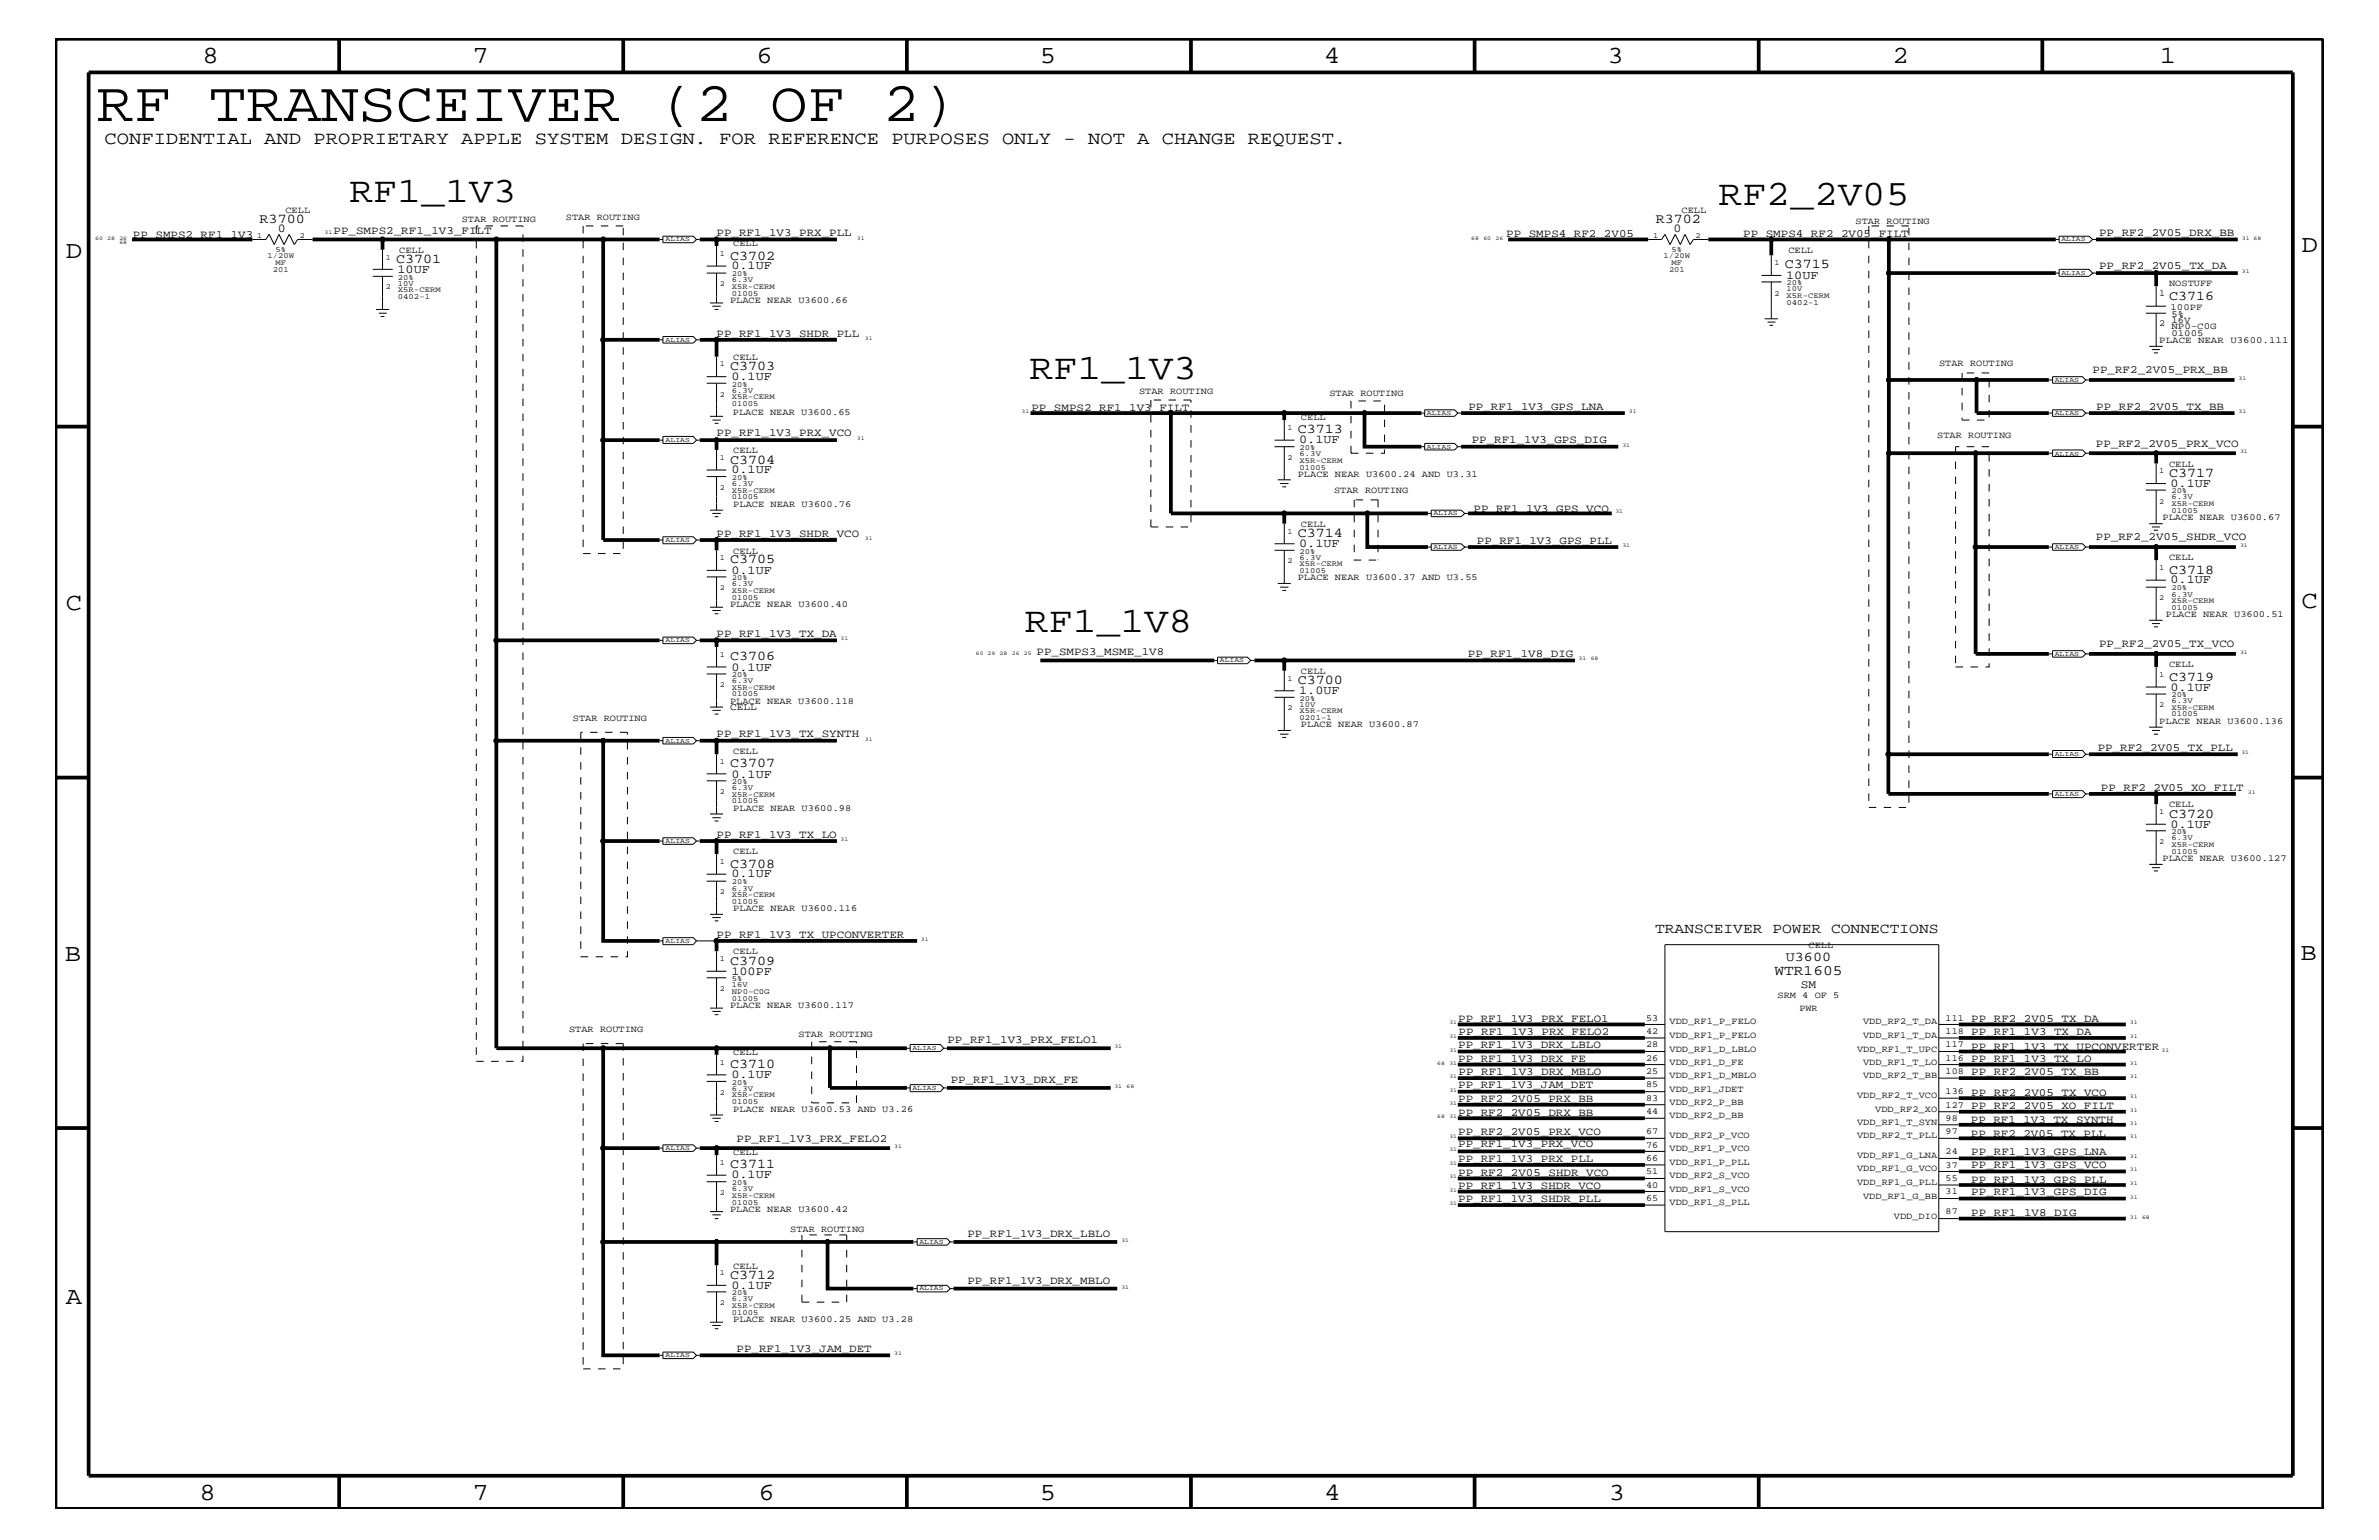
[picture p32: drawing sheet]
<svg xmlns="http://www.w3.org/2000/svg" width="432mm" height="279mm" viewBox="0 0 432 279" stroke-linecap="round" stroke-linejoin="round" font-family="sans-serif">
<defs><g id="words">
<text font-size="10.2" x="17.5" y="22">RF TRANSCEIVER (2 OF 2)</text>
<g font-size="6.5">
<text x="63.4" y="36.6">RF1_1V3</text>
<text x="311.9" y="37.3">RF2_2V05</text>
<text x="186.9" y="68.7">RF1_1V3</text>
<text x="186" y="114.7">RF1_1V8</text>
</g>
<g font-size="4.5">
<text x="36.7" y="11.5">8</text>
<text x="85.8" y="11.5">7</text>
<text x="137.3" y="11.5">6</text>
<text x="188.7" y="11.5">5</text>
<text x="240.3" y="11.5">4</text>
<text x="291.8" y="11.5">3</text>
<text x="343.5" y="11.5">2</text>
<text x="392" y="11.5">1</text>
<text x="11.9" y="46.8">D</text>
<text x="417.7" y="45.7">D</text>
<text x="11.9" y="110.6">C</text>
<text x="417.7" y="110.4">C</text>
<text x="11.8" y="174.3">B</text>
<text x="417.6" y="174.2">B</text>
<text x="11.9" y="236.7">A</text>
<text x="36.2" y="272.1">8</text>
<text x="85.8" y="272.1">7</text>
<text x="137.7" y="272.1">6</text>
<text x="188.7" y="272.1">5</text>
<text x="240.4" y="272.1">4</text>
<text x="292" y="272.1">3</text>
</g>
<text font-size="3.3" x="19" y="26.2">CONFIDENTIAL AND PROPRIETARY APPLE SYSTEM DESIGN. FOR REFERENCE PURPOSES ONLY - NOT A CHANGE REQUEST.</text>
<g font-size="2.6">
<text x="300.4" y="169.4">TRANSCEIVER POWER CONNECTIONS</text>
<text x="322.1" y="176.8">WTR1605</text>
</g>
<g font-size="2.5">
<text x="47.1" y="40.4">R3700</text>
<text x="300.5" y="40.4">R3702</text>
<text x="71.9" y="47.7">C3701</text>
<text x="132.5" y="47.1">C3702</text>
<text x="323.9" y="48.7">C3715</text>
<text x="393.7" y="54.4">C3716</text>
<text x="132.5" y="67.1">C3703</text>
<text x="235.5" y="78.6">C3713</text>
<text x="132.5" y="84.1">C3704</text>
<text x="393.7" y="86.5">C3717</text>
<text x="235.5" y="97.4">C3714</text>
<text x="132.5" y="102.2">C3705</text>
<text x="393.7" y="104.1">C3718</text>
<text x="132.5" y="119.8">C3706</text>
<text x="235.5" y="124.1">C3700</text>
<text x="393.7" y="123.5">C3719</text>
<text x="132.5" y="139.2">C3707</text>
<text x="393.7" y="148.4">C3720</text>
<text x="132.5" y="157.4">C3708</text>
<text x="132.5" y="175">C3709</text>
<text x="324.1" y="174.4">U3600</text>
<text x="132.5" y="193.7">C3710</text>
<text x="132.5" y="211.9">C3711</text>
<text x="132.5" y="232">C3712</text>
</g>
<g font-size="2.2">
<text x="50.4" y="42.1">0</text>
<text x="303.7" y="42.1">0</text>
<text x="72.1" y="49.6">10UF</text>
<text x="132.8" y="48.9">0.1UF</text>
<text x="324.2" y="50.6">10UF</text>
<text x="132.8" y="68.9">0.1UF</text>
<text x="235.8" y="80.5">0.1UF</text>
<text x="132.8" y="85.9">0.1UF</text>
<text x="394" y="88.3">0.1UF</text>
<text x="235.8" y="99.3">0.1UF</text>
<text x="132.8" y="104.1">0.1UF</text>
<text x="394" y="105.9">0.1UF</text>
<text x="132.8" y="121.7">0.1UF</text>
<text x="235.8" y="125.9">1.0UF</text>
<text x="394" y="125.3">0.1UF</text>
<text x="132.8" y="141.1">0.1UF</text>
<text x="394" y="150.1">0.1UF</text>
<text x="132.8" y="159.2">0.1UF</text>
<text x="132.8" y="176.8">100PF</text>
<text x="132.8" y="195.6">0.1UF</text>
<text x="132.8" y="213.8">0.1UF</text>
<text x="132.8" y="233.8">0.1UF</text>
</g>
<text font-size="2.1" x="326.9" y="179.3">SM</text>
<g font-size="2">
<text x="24.1" y="43.1">PP_SMPS2_RF1_1V3</text>
<text x="60.5" y="42.5">PP_SMPS2_RF1_1V3_FILT</text>
<text x="130" y="42.9">PP_RF1_1V3_PRX_PLL</text>
<text x="273.4" y="43">PP_SMPS4_RF2_2V05</text>
<text x="316.4" y="43">PP_SMPS4_RF2_2V05_FILT</text>
<text x="381" y="42.9">PP_RF2_2V05_DRX_BB</text>
<text x="381" y="48.9">PP_RF2_2V05_TX_DA</text>
<text x="130" y="61.1">PP_RF1_1V3_SHDR_PLL</text>
<text x="379.8" y="67.7">PP_RF2_2V05_PRX_BB</text>
<text x="187.2" y="74.6">PP_SMPS2_RF1_1V3_FILT</text>
<text x="266.5" y="74.4">PP_RF1_1V3_GPS_LNA</text>
<text x="380.5" y="74.4">PP_RF2_2V05_TX_BB</text>
<text x="130" y="79.2">PP_RF1_1V3_PRX_VCO</text>
<text x="267.1" y="80.5">PP_RF1_1V3_GPS_DIG</text>
<text x="380.4" y="81.1">PP_RF2_2V05_PRX_VCO</text>
<text x="267.5" y="92.9">PP_RF1_1V3_GPS_VCO</text>
<text x="130" y="97.4">PP_RF1_1V3_SHDR_VCO</text>
<text x="268.1" y="98.7">PP_RF1_1V3_GPS_PLL</text>
<text x="380.4" y="98">PP_RF2_2V05_SHDR_VCO</text>
<text x="130" y="115.6">PP_RF1_1V3_TX_DA</text>
<text x="188.1" y="118.9">PP_SMPS3_MSME_1V8</text>
<text x="266.4" y="119.2">PP_RF1_1V8_DIG</text>
<text x="381" y="117.4">PP_RF2_2V05_TX_VCO</text>
<text x="130" y="133.8">PP_RF1_1V3_TX_SYNTH</text>
<text x="380.7" y="136.3">PP_RF2_2V05_TX_PLL</text>
<text x="381.3" y="143.5">PP_RF2_2V05_XO_FILT</text>
<text x="130" y="152">PP_RF1_1V3_TX_LO</text>
<text x="130" y="170.1">PP_RF1_1V3_TX_UPCONVERTER</text>
<text x="264.7" y="185.4">PP_RF1_1V3_PRX_FELO1</text>
<text x="357.8" y="185.4">PP_RF2_2V05_TX_DA</text>
<text x="172" y="189.3">PP_RF1_1V3_PRX_FELO1</text>
<text x="264.7" y="190.1">PP_RF1_1V3_DRX_LBLO</text>
<text x="264.8" y="187.8">PP_RF1_1V3_PRX_FELO2</text>
<text x="357.8" y="187.8">PP_RF1_1V3_TX_DA</text>
<text x="357.8" y="190.4">PP_RF1_1V3_TX_UPCONVERTER</text>
<text x="172.6" y="196.5">PP_RF1_1V3_DRX_FE</text>
<text x="264.7" y="192.7">PP_RF1_1V3_DRX_FE</text>
<text x="264.7" y="197.4">PP_RF1_1V3_JAM_DET</text>
<text x="264.8" y="195.1">PP_RF1_1V3_DRX_MBLO</text>
<text x="357.8" y="195.1">PP_RF2_2V05_TX_BB</text>
<text x="357.8" y="192.7">PP_RF1_1V3_TX_LO</text>
<text x="264.7" y="200">PP_RF2_2V05_PRX_BB</text>
<text x="264.7" y="202.5">PP_RF2_2V05_DRX_BB</text>
<text x="357.7" y="203.8">PP_RF1_1V3_TX_SYNTH</text>
<text x="357.8" y="201.2">PP_RF2_2V05_XO_FILT</text>
<text x="357.8" y="198.8">PP_RF2_2V05_TX_VCO</text>
<text x="133.7" y="207.1">PP_RF1_1V3_PRX_FELO2</text>
<text x="264.7" y="205.9">PP_RF2_2V05_PRX_VCO</text>
<text x="264.7" y="208.1">PP_RF1_1V3_PRX_VCO</text>
<text x="357.7" y="206.3">PP_RF2_2V05_TX_PLL</text>
<text x="357.8" y="209.6">PP_RF1_1V3_GPS_LNA</text>
<text x="264.7" y="215.8">PP_RF1_1V3_SHDR_VCO</text>
<text x="264.7" y="210.8">PP_RF1_1V3_PRX_PLL</text>
<text x="264.7" y="213.4">PP_RF2_2V05_SHDR_VCO</text>
<text x="357.8" y="214.6">PP_RF1_1V3_GPS_PLL</text>
<text x="357.8" y="211.9">PP_RF1_1V3_GPS_VCO</text>
<text x="264.7" y="218">PP_RF1_1V3_SHDR_PLL</text>
<text x="357.8" y="220.7">PP_RF1_1V8_DIG</text>
<text x="357.8" y="216.9">PP_RF1_1V3_GPS_DIG</text>
<text x="175.6" y="224.4">PP_RF1_1V3_DRX_LBLO</text>
<text x="175.6" y="232.9">PP_RF1_1V3_DRX_MBLO</text>
<text x="133.7" y="245.3">PP_RF1_1V3_JAM_DET</text>
</g>
<text font-size="1.9" x="132.5" y="128.9">CELL</text>
<g font-size="1.7">
<text x="51.8" y="38.6">CELL</text>
<text x="83.8" y="40.3">STAR ROUTING</text>
<text x="102.7" y="40">STAR ROUTING</text>
<text x="305.2" y="38.6">CELL</text>
<text x="336.8" y="40.6">STAR ROUTING</text>
<text x="72.5" y="45.9">CELL</text>
<text x="133.1" y="44.6">CELL</text>
<text x="324.6" y="45.9">CELL</text>
<text x="391.9" y="53.8">1</text>
<text x="393.7" y="51.9">NOSTUFF</text>
<text x="132.5" y="55">PLACE NEAR U3600.66</text>
<text x="391.9" y="59.2">2</text>
<text x="394" y="56.2">100PF</text>
<text x="394.1" y="57.4">5%</text>
<text x="394.1" y="58.5">16V</text>
<text x="394.1" y="59.7">NP0-C0G</text>
<text x="133.1" y="65.3">CELL</text>
<text x="391.9" y="62.3">PLACE NEAR U3600.111</text>
<text x="394.1" y="60.9">01005</text>
<text x="206.8" y="71.5">STAR ROUTING</text>
<text x="241.3" y="71.8">STAR ROUTING</text>
<text x="352" y="66.4">STAR ROUTING</text>
<text x="133" y="75.2">PLACE NEAR U3600.65</text>
<text x="236.1" y="76.2">CELL</text>
<text x="133.1" y="82.2">CELL</text>
<text x="351.6" y="79.5">STAR ROUTING</text>
<text x="235.5" y="86.5">PLACE NEAR U3600.24 AND U3.31</text>
<text x="242.1" y="89.5">STAR ROUTING</text>
<text x="393.7" y="84.7">CELL</text>
<text x="133.1" y="92">PLACE NEAR U3600.76</text>
<text x="236.1" y="95.6">CELL</text>
<text x="392.5" y="94.3">PLACE NEAR U3600.67</text>
<text x="133.1" y="100.4">CELL</text>
<text x="393.7" y="101.6">CELL</text>
<text x="235.5" y="105.3">PLACE NEAR U3600.37 AND U3.55</text>
<text x="132.5" y="110.2">PLACE NEAR U3600.40</text>
<text x="393.1" y="112">PLACE NEAR U3600.51</text>
<text x="236.1" y="122.3">CELL</text>
<text x="393.7" y="121">CELL</text>
<text x="104" y="130.8">STAR ROUTING</text>
<text x="132.5" y="127.7">PLACE NEAR U3600.118</text>
<text x="236.1" y="131.9">PLACE NEAR U3600.87</text>
<text x="391.9" y="131.3">PLACE NEAR U3600.136</text>
<text x="133.1" y="136.8">CELL</text>
<text x="133.1" y="147.1">PLACE NEAR U3600.98</text>
<text x="393.7" y="146.5">CELL</text>
<text x="133.1" y="155">CELL</text>
<text x="392.5" y="156.2">PLACE NEAR U3600.127</text>
<text x="133.1" y="165.3">PLACE NEAR U3600.116</text>
<text x="133.1" y="173.2">CELL</text>
<text x="328.3" y="172">CELL</text>
<text x="132.5" y="182.9">PLACE NEAR U3600.117</text>
<text x="298.8" y="185.2">53</text>
<text x="303" y="185.9">VDD_RF1_P_FELO</text>
<text x="322.6" y="181">SRM 4 OF 5</text>
<text x="326.6" y="183.5">PWR</text>
<text x="338.2" y="185.9">VDD_RF2_T_DA</text>
<text x="353.1" y="185.2">111</text>
<text x="103.3" y="187.2">STAR ROUTING</text>
<text x="133.1" y="191.4">CELL</text>
<text x="144.9" y="188.1">STAR ROUTING</text>
<text x="298.8" y="190">28</text>
<text x="298.8" y="187.6">42</text>
<text x="303" y="188.3">VDD_RF1_P_FELO</text>
<text x="303" y="190.8">VDD_RF1_D_LBLO</text>
<text x="337.1" y="190.8">VDD_RF1_T_UPC</text>
<text x="338.2" y="188.3">VDD_RF1_T_DA</text>
<text x="353.1" y="187.6">118</text>
<text x="353.1" y="190">117</text>
<text x="298.8" y="192.5">26</text>
<text x="298.8" y="194.8">25</text>
<text x="298.8" y="197.3">85</text>
<text x="303" y="193.2">VDD_RF1_D_FE</text>
<text x="303" y="195.6">VDD_RF1_D_MBLO</text>
<text x="338.2" y="193.2">VDD_RF1_T_LO</text>
<text x="338.2" y="195.6">VDD_RF2_T_BB</text>
<text x="353.1" y="192.5">116</text>
<text x="353.1" y="194.8">108</text>
<text x="133.1" y="201.7">PLACE NEAR U3600.53 AND U3.26</text>
<text x="298.8" y="202.1">44</text>
<text x="298.8" y="199.8">83</text>
<text x="303" y="200.4">VDD_RF2_P_BB</text>
<text x="303" y="198.1">VDD_RF1_JDET</text>
<text x="303" y="202.9">VDD_RF2_D_BB</text>
<text x="337.1" y="199.2">VDD_RF2_T_VCO</text>
<text x="340.4" y="201.7">VDD_RF2_XO</text>
<text x="353.1" y="203.4">98</text>
<text x="353.1" y="198.5">136</text>
<text x="353.1" y="200.9">127</text>
<text x="133.1" y="209.6">CELL</text>
<text x="298.8" y="208.2">76</text>
<text x="298.8" y="205.8">67</text>
<text x="303" y="208.9">VDD_RF1_P_VCO</text>
<text x="303" y="206.5">VDD_RF2_P_VCO</text>
<text x="337.1" y="204.1">VDD_RF1_T_SYN</text>
<text x="337.1" y="206.5">VDD_RF2_T_PLL</text>
<text x="353.1" y="209.4">24</text>
<text x="353.1" y="205.8">97</text>
<text x="298.8" y="210.7">66</text>
<text x="298.8" y="215.5">40</text>
<text x="298.8" y="213">51</text>
<text x="303" y="211.4">VDD_RF1_P_PLL</text>
<text x="303" y="213.8">VDD_RF2_S_VCO</text>
<text x="337.1" y="215">VDD_RF1_G_PLL</text>
<text x="337.1" y="212.5">VDD_RF1_G_VCO</text>
<text x="337.1" y="210.2">VDD_RF1_G_LNA</text>
<text x="353.1" y="214.2">55</text>
<text x="353.1" y="211.9">37</text>
<text x="132.5" y="219.8">PLACE NEAR U3600.42</text>
<text x="298.8" y="217.9">65</text>
<text x="303" y="218.6">VDD_RF1_S_PLL</text>
<text x="303" y="216.2">VDD_RF1_S_VCO</text>
<text x="338.2" y="217.5">VDD_RF1_G_BB</text>
<text x="343.7" y="221.1">VDD_DIO</text>
<text x="353.1" y="220.3">87</text>
<text x="353.1" y="216.7">31</text>
<text x="143.4" y="223.5">STAR ROUTING</text>
<text x="133.1" y="230.2">CELL</text>
<text x="133.1" y="239.9">PLACE NEAR U3600.25 AND U3.28</text>
</g>
<g font-size="1.4">
<text x="46.7" y="43.1">1</text>
<text x="48.6" y="46.8">1/20W</text>
<text x="50" y="45.7">5%</text>
<text x="54.4" y="43.1">2</text>
<text x="70" y="47.1">1</text>
<text x="130.6" y="46.5">1</text>
<text x="300.1" y="43.1">1</text>
<text x="302" y="46.8">1/20W</text>
<text x="303.4" y="45.7">5%</text>
<text x="307.8" y="43.1">2</text>
<text x="49.5" y="49.3">201</text>
<text x="50" y="48">MF</text>
<text x="70" y="52.5">2</text>
<text x="72.2" y="53">X5R-CERM</text>
<text x="72.2" y="51.8">10V</text>
<text x="72.2" y="50.7">20%</text>
<text x="130.6" y="51.9">2</text>
<text x="132.8" y="50.2">20%</text>
<text x="132.8" y="53.6">01005</text>
<text x="132.8" y="52.4">X5R-CERM</text>
<text x="132.8" y="51.3">6.3V</text>
<text x="302.9" y="49.3">201</text>
<text x="303.4" y="48">MF</text>
<text x="322.1" y="48.1">1</text>
<text x="322.1" y="53.6">2</text>
<text x="324.3" y="52.9">10V</text>
<text x="324.3" y="51.8">20%</text>
<text x="72.2" y="54.2">0402-1</text>
<text x="324.3" y="54">X5R-CERM</text>
<text x="324.3" y="55.3">0402-1</text>
<text x="130.6" y="66.5">1</text>
<text x="130.6" y="72">2</text>
<text x="132.8" y="70.1">20%</text>
<text x="132.8" y="71.2">6.3V</text>
<text x="132.8" y="73.7">01005</text>
<text x="132.8" y="72.4">X5R-CERM</text>
<text x="130.6" y="83.5">1</text>
<text x="233.7" y="78">1</text>
<text x="233.7" y="83.5">2</text>
<text x="235.9" y="83.9">X5R-CERM</text>
<text x="235.9" y="82.7">6.3V</text>
<text x="235.9" y="81.6">20%</text>
<text x="130.6" y="88.9">2</text>
<text x="132.8" y="87.1">20%</text>
<text x="132.8" y="89.4">X5R-CERM</text>
<text x="132.8" y="88.2">6.3V</text>
<text x="235.9" y="85.2">01005</text>
<text x="391.9" y="85.9">1</text>
<text x="394.1" y="89.5">20%</text>
<text x="132.8" y="90.6">01005</text>
<text x="391.9" y="91.4">2</text>
<text x="394.1" y="93.1">01005</text>
<text x="394.1" y="91.8">X5R-CERM</text>
<text x="394.1" y="90.6">6.3V</text>
<text x="130.6" y="101.6">1</text>
<text x="233.7" y="96.8">1</text>
<text x="235.9" y="101.5">6.3V</text>
<text x="235.9" y="100.4">20%</text>
<text x="130.6" y="107.1">2</text>
<text x="132.8" y="105.3">20%</text>
<text x="132.8" y="107.6">X5R-CERM</text>
<text x="132.8" y="106.4">6.3V</text>
<text x="233.7" y="102.2">2</text>
<text x="235.9" y="102.7">X5R-CERM</text>
<text x="235.9" y="104">01005</text>
<text x="391.9" y="103.5">1</text>
<text x="394.1" y="107.1">20%</text>
<text x="132.8" y="108.8">01005</text>
<text x="391.9" y="108.9">2</text>
<text x="394.1" y="110.6">01005</text>
<text x="394.1" y="109.4">X5R-CERM</text>
<text x="394.1" y="108.2">6.3V</text>
<text x="130.6" y="119.2">1</text>
<text x="130.6" y="124.7">2</text>
<text x="132.8" y="122.9">20%</text>
<text x="132.8" y="125.2">X5R-CERM</text>
<text x="132.8" y="124">6.3V</text>
<text x="233.7" y="123.5">1</text>
<text x="391.9" y="122.9">1</text>
<text x="132.8" y="126.4">01005</text>
<text x="233.7" y="128.9">2</text>
<text x="235.9" y="129.4">X5R-CERM</text>
<text x="235.9" y="130.7">0201-1</text>
<text x="235.9" y="128.2">10V</text>
<text x="235.9" y="127.1">20%</text>
<text x="391.9" y="128.3">2</text>
<text x="394.1" y="130">01005</text>
<text x="394.1" y="126.5">20%</text>
<text x="394.1" y="128.8">X5R-CERM</text>
<text x="394.1" y="127.6">6.3V</text>
<text x="130.6" y="138.6">1</text>
<text x="132.8" y="142.3">20%</text>
<text x="132.8" y="143.4">6.3V</text>
<text x="130.6" y="144">2</text>
<text x="132.8" y="145.7">01005</text>
<text x="132.8" y="144.6">X5R-CERM</text>
<text x="391.9" y="147.7">1</text>
<text x="391.9" y="153.2">2</text>
<text x="394.1" y="154.9">01005</text>
<text x="394.1" y="151.3">20%</text>
<text x="394.1" y="153.7">X5R-CERM</text>
<text x="394.1" y="152.4">6.3V</text>
<text x="130.6" y="156.8">1</text>
<text x="132.8" y="160.5">20%</text>
<text x="132.8" y="161.6">6.3V</text>
<text x="130.6" y="162.2">2</text>
<text x="132.8" y="163.9">01005</text>
<text x="132.8" y="162.8">X5R-CERM</text>
<text x="130.6" y="174.4">1</text>
<text x="130.6" y="179.9">2</text>
<text x="132.8" y="179.1">16V</text>
<text x="132.8" y="178">5%</text>
<text x="132.8" y="180.4">NP0-C0G</text>
<text x="132.8" y="181.6">01005</text>
<text x="130.6" y="193.2">1</text>
<text x="132.8" y="196.8">20%</text>
<text x="132.8" y="197.9">6.3V</text>
<text x="130.6" y="198.7">2</text>
<text x="132.8" y="200.3">01005</text>
<text x="132.8" y="199.1">X5R-CERM</text>
<text x="130.6" y="211.4">1</text>
<text x="132.8" y="215">20%</text>
<text x="130.6" y="216.9">2</text>
<text x="132.8" y="218.6">01005</text>
<text x="132.8" y="217.3">X5R-CERM</text>
<text x="132.8" y="216.1">6.3V</text>
<text x="130.6" y="231.3">1</text>
<text x="130.6" y="236.8">2</text>
<text x="132.8" y="235">20%</text>
<text x="132.8" y="238.5">01005</text>
<text x="132.8" y="237.3">X5R-CERM</text>
<text x="132.8" y="236.1">6.3V</text>
</g>
<g font-size="1.3">
<text x="120.8" y="43.8">ALIAS</text>
<text x="374.1" y="43.8">ALIAS</text>
<text x="374.1" y="49.9">ALIAS</text>
<text x="120.8" y="62">ALIAS</text>
<text x="373" y="69.3">ALIAS</text>
<text x="259" y="75.4">ALIAS</text>
<text x="373" y="75.4">ALIAS</text>
<text x="120.8" y="80.2">ALIAS</text>
<text x="259" y="81.4">ALIAS</text>
<text x="373" y="82.7">ALIAS</text>
<text x="260.2" y="93.5">ALIAS</text>
<text x="120.8" y="98.4">ALIAS</text>
<text x="260.2" y="99.6">ALIAS</text>
<text x="373" y="99.6">ALIAS</text>
<text x="120.8" y="116.5">ALIAS</text>
<text x="373" y="119">ALIAS</text>
<text x="221.4" y="120.2">ALIAS</text>
<text x="120.8" y="134.7">ALIAS</text>
<text x="373" y="137.2">ALIAS</text>
<text x="373" y="144.5">ALIAS</text>
<text x="120.8" y="152.9">ALIAS</text>
<text x="120.8" y="171.1">ALIAS</text>
<text x="165.6" y="190.5">ALIAS</text>
<text x="165.6" y="197.8">ALIAS</text>
<text x="120.8" y="208.7">ALIAS</text>
<text x="166.9" y="225.7">ALIAS</text>
<text x="166.9" y="234.1">ALIAS</text>
<text x="120.8" y="246.2">ALIAS</text>
</g>
<g font-size="1">
<text x="17.3" y="43.5">60</text>
<text x="19.5" y="43.5">28</text>
<text x="21.7" y="43.5">26</text>
<text x="21.7" y="44.3">68</text>
<text x="58.9" y="42.5">31</text>
<text x="155.5" y="43.5">31</text>
<text x="267" y="43.5">68</text>
<text x="269.2" y="43.5">60</text>
<text x="271.4" y="43.5">26</text>
<text x="406.9" y="43.5">31 68</text>
<text x="406.9" y="49.6">31</text>
<text x="157" y="61.7">31</text>
<text x="406.3" y="68.9">31</text>
<text x="185.4" y="75">31</text>
<text x="295.7" y="75">31</text>
<text x="406.3" y="75">31</text>
<text x="155.5" y="79.9">31</text>
<text x="294.5" y="81.1">31</text>
<text x="406.6" y="82.2">31</text>
<text x="293.2" y="93.2">31</text>
<text x="157" y="98">31</text>
<text x="294.5" y="99.3">31</text>
<text x="406.6" y="99.3">31</text>
<text x="152.6" y="116.2">31</text>
<text x="177.1" y="118.9">60 29</text>
<text x="181.4" y="118.9">28</text>
<text x="183.6" y="118.9">26</text>
<text x="185.8" y="118.9">25</text>
<text x="286.5" y="119.8">31</text>
<text x="288.7" y="119.8">68</text>
<text x="406.6" y="118.6">31</text>
<text x="157" y="134.4">31</text>
<text x="406.8" y="136.9">31</text>
<text x="408" y="144">31</text>
<text x="152.6" y="152.6">31</text>
<text x="167.1" y="170.7">31</text>
<text x="263.1" y="185.9">31</text>
<text x="386.6" y="185.9">31</text>
<text x="202.3" y="190.2">31</text>
<text x="263.1" y="190.8">31</text>
<text x="263.1" y="188.3">31</text>
<text x="386.6" y="188.3">31</text>
<text x="392.3" y="190.8">31</text>
<text x="202.3" y="197.4">31</text>
<text x="204.5" y="197.4">68</text>
<text x="260.9" y="193.2">68</text>
<text x="263.1" y="195.6">31</text>
<text x="263.1" y="193.2">31</text>
<text x="386.6" y="193.2">31</text>
<text x="386.6" y="195.6">31</text>
<text x="260.9" y="202.9">68</text>
<text x="263.1" y="200.4">31</text>
<text x="263.1" y="198.1">31</text>
<text x="263.1" y="202.9">31</text>
<text x="386.6" y="199.2">31</text>
<text x="386.6" y="201.7">31</text>
<text x="162.3" y="208.3">31</text>
<text x="263.1" y="208.9">31</text>
<text x="263.1" y="206.5">31</text>
<text x="386.6" y="204.1">31</text>
<text x="386.6" y="206.5">31</text>
<text x="263.1" y="211.4">31</text>
<text x="263.1" y="213.8">31</text>
<text x="386.6" y="215">31</text>
<text x="386.6" y="212.5">31</text>
<text x="386.6" y="210.2">31</text>
<text x="263.1" y="218.6">31</text>
<text x="263.1" y="216.2">31</text>
<text x="386.6" y="221.1">31</text>
<text x="386.6" y="217.5">31</text>
<text x="388.8" y="221.1">68</text>
<text x="203.5" y="225.3">31</text>
<text x="203.5" y="233.8">31</text>
<text x="162.3" y="245.9">31</text>
</g>
</g></defs>
<g fill="none" stroke="#000" stroke-width=".18">
<path d="M54 43.4h2.7M54 43.4l-.6 1-.9-1.9-.9 1.9-1-1.9-.8 1.9-.9-1.9-.6 .9h-2.5M67.7 50.1h3.6M67.7 48.9h3.6M68.2 56.1h2.4M68.8 56.8h1.4M69.1 57.4h.7M69.4 45.3v3.6M69.4 50.1v6M119.7 43.4h.6M120.3 42.9h5.5l.6 .5-.6 .6h-5.5zM126.4 43.4h.6"/>
<path d="M128.3 48.3h3.5M128.3 49.5h3.5M128.9 55h2.3M129.3 55.6h1.5M129.7 56.1h.7M130.1 44.6v3.7M130.1 49.5v5.5M307.4 43.4h2.7M307.4 43.4l-.6 1-1-1.9-.8 1.9-.9-1.9-1 1.9-.9-1.9-.6 .9h-2.5M319.7 50h3.7M319.7 51.2h3.7M320.3 57.8h2.4"/>
<path d="M320.8 58.4h1.5M321.2 59h.6M321.5 46.3v3.7M321.5 51.2v6.6M373.1 43.4h.6M373.1 49.5h.6M373.7 48.9v1.2h5.5l.6-.6-.6-.6h-5.5M373.7 42.9v1.1h5.5l.6-.6-.6-.5h-5.5M379.8 43.4h.6M379.8 49.5h.6M389.5 56.8h3.6M389.5 55.6h3.6"/>
<path d="M391.4 51.9v3.7M391.4 56.8v6M119.7 79.9h.6M119.7 61.7h.6M120.3 79.2h5.5l.6 .7-.6 .5h-5.5zM120.3 61.1h5.5l.6 .6-.6 .5h-5.5zM126.4 79.9h.6M126.4 61.7h.6M128.3 68.3h3.5M128.3 69.5h3.5M128.9 75.5h2.3M129.3 76.2h1.5"/>
<path d="M129.7 76.8h.7M130.1 64.7v3.6M130.1 69.5v6M231.3 79.9h3.7M233.1 76.2v3.7M258 74.9h.6M258.6 74.4h5.4l.6 .5-.6 .6h-5.4zM264.6 74.9h.6M371.9 74.9h.7M371.9 68.9h.7M372.6 74.4h5.4l.6 .5-.6 .6h-5.4zM372.6 68.3h5.4l.6 .6-.6 .6h-5.4z"/>
<path d="M378.6 74.9h.6M378.6 68.9h.6M390.1 62.8h2.4M390.6 63.4h1.4M390.9 64h.8M119.7 98h.6M120.3 97.4h5.5l.6 .6-.6 .7h-5.5zM126.4 98h.6M128.3 85.3h3.5M128.3 86.5h3.5M128.9 92.6h2.3M129.3 93.2h1.5"/>
<path d="M129.7 93.7h.7M130.1 81.6v3.7M130.1 86.5v6.1M130.1 99.8v3.7M231.3 98.7h3.7M231.3 99.8h3.7M231.3 81h3.7M231.9 87.1h2.4M232.3 87.7h1.6M232.8 88.3h.6M233.1 81v6.1M233.1 95v3.7"/>
<path d="M233.1 99.8v6.1M258 81h.6M258.6 80.4h5.4l.6 .6-.6 .6h-5.4zM259.2 93.2h.6M259.2 99.2h.6M259.8 98.7h5.4l.7 .5-.7 .6h-5.4zM259.8 92.6h5.4l.7 .6-.7 .5h-5.4zM264.6 81h.6M265.9 93.2h.6M265.9 99.2h.6M371.9 99.2h.7M371.9 82.2h.7"/>
<path d="M372.6 98.7h5.4l.6 .5-.6 .6h-5.4zM372.6 81.6h5.4l.6 .6-.6 .6h-5.4zM378.6 99.2h.6M378.6 82.2h.6M389.5 88.9h3.6M389.5 87.7h3.6M390.1 95h2.4M390.6 95.6h1.4M390.9 96.2h.8M391.4 84.1v3.6M391.4 88.9v6.1M119.7 116.2h.6"/>
<path d="M120.3 115.6h5.5l.6 .6-.6 .6h-5.5zM126.4 116.2h.6M128.3 103.5h3.5M128.3 104.7h3.5M128.9 110.2h2.3M129.3 110.8h1.5M129.7 111.4h.7M130.1 104.7v5.5M130.1 117.4v3.6M220.4 119.8h.6M221 119.2h5.4l.6 .6-.6 .6h-5.4zM227 119.8h.7"/>
<path d="M231.9 105.9h2.4M232.3 106.5h1.6M232.8 107.1h.6M371.9 118.6h.7M372.6 118h5.4l.6 .6-.6 .6h-5.4zM378.6 118.6h.6M389.5 106.5h3.6M389.5 105.3h3.6M390.1 112.5h2.4M390.6 113.1h1.4M390.9 113.7h.8M391.4 101.6v3.7"/>
<path d="M391.4 106.5v6M119.7 134.4h.6M120.3 133.8h5.5l.6 .6-.6 .6h-5.5zM126.4 134.4h.6M128.3 121h3.5M128.3 122.3h3.5M128.9 128.3h2.3M129.3 128.9h1.5M129.7 129.6h.7M130.1 122.3v6M130.1 136.8v3.6M231.3 125.3h3.7"/>
<path d="M231.3 126.5h3.7M231.9 132.5h2.4M232.3 133.2h1.6M232.8 133.8h.6M233.1 121.7v3.6M233.1 126.5v6M371.9 136.8h.7M372.6 136.2h5.4l.6 .6-.6 .6h-5.4zM378.6 136.8h.6M389.5 125.9h3.6M389.5 124.6h3.6M390.1 131.9h2.4"/>
<path d="M390.6 132.5h1.4M390.9 133.2h.8M391.4 121v3.6M391.4 125.9v6M119.7 152.6h.6M120.3 152h5.5l.6 .6-.6 .6h-5.5zM126.4 152.6h.6M128.3 158.6h3.5M128.3 140.4h3.5M128.3 159.9h3.5M128.3 141.7h3.5M128.9 147.7h2.3"/>
<path d="M129.3 148.4h1.5M129.7 148.9h.7M130.1 141.7v6M130.1 155v3.6M130.1 159.9v6M371.9 144h.7M372.6 143.4h5.4l.6 .6-.6 .7h-5.4zM378.6 144h.6M389.5 150.7h3.6M389.5 149.5h3.6M390.1 156.8h2.4M390.6 157.4h1.4"/>
<path d="M390.9 158h.8M391.4 145.9v3.6M391.4 150.7v6.1M119.7 170.7h.6M120.3 170.1h5.5l.6 .6-.6 .7h-5.5zM126.4 170.7h3.7M128.3 176.2h3.5M128.3 177.4h3.5M128.9 165.9h2.3M129.3 166.5h1.5M129.7 167.1h.7M130.1 172.6v3.6"/>
<path d="M130.1 177.4v5.5M302.2 171.4h49.7v52.1h-49.7zM128.3 195h3.5M128.3 196.2h3.5M128.9 182.9h2.3M129.3 183.5h1.5M129.7 184.1h.7M130.1 191.4v3.6M130.1 196.2v6.1M164.6 197.4h.6M164.6 190.2h.6M165.2 196.8h5.5l.6 .6-.6 .7h-5.5z"/>
<path d="M165.2 189.5h5.5l.6 .7-.6 .6h-5.5zM171.3 197.4h.6M171.3 190.2h.6M298.6 198.1h3.6M298.6 190.8h3.6M298.6 195.6h3.6M298.6 193.1h3.6M298.6 188.3h3.6M298.6 185.9h3.6M351.9 190.8h3.6M351.9 195.6h3.6M351.9 193.1h3.6"/>
<path d="M351.9 188.3h3.6M351.9 185.9h3.6M351.9 199.2h3.6M119.7 208.3h.6M120.3 207.7h5.5l.6 .6-.6 .6h-5.5zM126.4 208.3h.6M128.3 213.2h3.5M128.3 214.4h3.5M128.9 219.8h2.3M128.9 202.3h2.3M129.3 202.9h1.5M129.7 203.5h.7"/>
<path d="M130.1 209.6v3.6M130.1 214.4v5.4M298.6 206.5h3.6M298.6 213.8h3.6M298.6 211.4h3.6M298.6 208.9h3.6M298.6 216.2h3.6M298.6 218.6h3.6M298.6 202.9h3.6M298.6 200.4h3.6M351.9 206.5h3.6M351.9 201.7h3.6"/>
<path d="M351.9 204.1h3.6M351.9 212.5h3.6M351.9 210.2h3.6M351.9 217.4h3.6M351.9 215h3.6M128.3 233.2h3.5M128.3 234.4h3.5M128.9 239.9h2.3M129.3 220.4h1.5M129.7 221.1h.7M130.1 229.6v3.6M130.1 234.4v5.5"/>
<path d="M165.8 233.8h.7M165.8 225.3h.7M166.5 233.2h5.4l.6 .6-.6 .6h-5.4zM166.5 224.7h5.4l.6 .6-.6 .6h-5.4zM172.5 233.8h.6M172.5 225.3h.6M351.9 221.1h3.6M119.7 245.9h.6M120.3 245.3h5.5l.6 .6-.6 .6h-5.5zM126.4 245.9h.6M129.3 240.5h1.5M129.7 241.1h.7"/>
<circle cx="69.4" cy="43.4" r=".42"/>
<circle cx="90.1" cy="43.4" r=".42"/>
<circle cx="109.5" cy="43.4" r=".42"/>
<circle cx="130.1" cy="43.4" r=".42"/>
<circle cx="321.5" cy="43.4" r=".42"/>
<circle cx="342.8" cy="49.5" r=".42"/>
<circle cx="342.8" cy="43.4" r=".42"/>
<circle cx="391.4" cy="49.5" r=".42"/>
<circle cx="109.5" cy="79.9" r=".42"/>
<circle cx="109.5" cy="61.7" r=".42"/>
<circle cx="130.1" cy="61.7" r=".42"/>
<circle cx="130.1" cy="79.9" r=".42"/>
<circle cx="212.5" cy="74.9" r=".42"/>
<circle cx="233.1" cy="74.9" r=".42"/>
<circle cx="247.7" cy="74.9" r=".42"/>
<circle cx="342.8" cy="68.9" r=".42"/>
<circle cx="358.8" cy="68.9" r=".42"/>
<circle cx="130.1" cy="98" r=".42"/>
<circle cx="233.1" cy="93.2" r=".42"/>
<circle cx="248.2" cy="93.2" r=".42"/>
<circle cx="342.8" cy="82.2" r=".42"/>
<circle cx="358.6" cy="82.2" r=".42"/>
<circle cx="358.6" cy="99.2" r=".42"/>
<circle cx="391.4" cy="99.2" r=".42"/>
<circle cx="391.4" cy="82.2" r=".42"/>
<circle cx="90.1" cy="116.2" r=".42"/>
<circle cx="130.1" cy="116.2" r=".42"/>
<circle cx="233.1" cy="119.8" r=".42"/>
<circle cx="391.4" cy="118.6" r=".42"/>
<circle cx="90.1" cy="134.4" r=".42"/>
<circle cx="109.5" cy="134.4" r=".42"/>
<circle cx="130.1" cy="134.4" r=".42"/>
<circle cx="342.8" cy="136.8" r=".42"/>
<circle cx="109.5" cy="152.6" r=".42"/>
<circle cx="130.1" cy="152.6" r=".42"/>
<circle cx="391.4" cy="144" r=".42"/>
<circle cx="130.1" cy="170.7" r=".42"/>
<circle cx="109.5" cy="190.2" r=".42"/>
<circle cx="130.1" cy="190.2" r=".42"/>
<circle cx="150.6" cy="190.2" r=".42"/>
<circle cx="109.5" cy="208.3" r=".42"/>
<circle cx="130.1" cy="208.3" r=".42"/>
<circle cx="109.5" cy="225.3" r=".42"/>
<circle cx="130.1" cy="225.3" r=".42"/>
<circle cx="150.2" cy="225.3" r=".42"/>
</g>
<g fill="none" stroke="#000" stroke-width=".68" stroke-linecap="butt">
<path d="M10.1 7h411.6v266.8h-411.6zM16.1 13.1h400.1v254.6h-400.1zM61.6 7v6.1M113.1 7v6.1M164.6 7v6.1M216.2 7v6.1M267.6 7v6.1M319.2 7v6.1M370.7 7v6.1M24 43.4h21.8M56.7 43.4h12.7M90.1 43.4v146.8h19.4"/>
<path d="M109.5 43.4v54.6h10.2M119.7 43.4h-50.3v1.9M127 43.4h3.1M151.9 43.4h-21.8v1.2M273.7 43.4h25.4M310.1 43.4h11.4M342.8 43.4h30.3M342.8 43.4v38.8M342.8 49.5h30.3M342.8 43.4h-21.3v2.9M380.4 43.4h25.8M380.4 49.5h25.8"/>
<path d="M391.4 49.5v2.4M10.1 77.4h6M109.5 61.7h10.2M109.5 79.9h10.2M127 61.7h3.1v3M127 79.9h3.1M130.1 61.7h21.8M151.9 79.9h-21.8v1.7M187 74.9h60.7M212.5 74.9v18.3h20.6M233.1 74.9v1.3M258 74.9h-10.3v6.1h10.3"/>
<path d="M265.2 74.9h29.7M342.8 68.9h29.1M358.8 68.9v6h13.1M379.2 68.9h26.4M379.2 74.9h26.4M416.2 77.4h5.5M127 98h3.1M151.9 98h-21.8v1.8M248.2 93.2v6h11M259.2 93.2h-26.1v1.8M265.2 81h28.5M266.5 99.2h27.2"/>
<path d="M266.5 93.2h26M358.6 82.2v17h13.3M358.6 99.2v19.4h13.3M371.9 82.2h-29.1v54.6M379.2 99.2h12.2v2.4M379.2 82.2h12.2M391.4 99.2h14.4M405.8 82.2h-14.4v1.9M90.1 116.2h29.6M127 116.2h3.1M151.9 116.2h-21.8v1.2M188.8 119.8h31.6"/>
<path d="M227.7 119.8h5.4M285.9 119.8h-52.8v1.9M379.2 118.6h12.2M405.8 118.6h-14.4v2.4M90.1 134.4h29.6M109.5 134.4v36.3h10.2M127 134.4h3.1M151.9 134.4h-21.8v2.4M371.9 136.8h-29.1v7.2h29.1M379.2 136.8h27M10.1 141.1h6M109.5 152.6h10.2"/>
<path d="M127 152.6h3.1M151.9 152.6h-21.8v2.4M379.2 144h12.2M405.8 144h-14.4v1.9M416.2 141.1h5.5M166.5 170.7h-36.4v1.9M130.1 191.4v-1.2h-20.6v18.1M130.1 190.2h34.5M150.6 190.2v7.2h14M171.9 190.2h29.7M171.9 197.4h29.7M264.6 193.1h34"/>
<path d="M264.6 195.6h34M264.6 188.3h34M264.6 190.8h34M264.6 198.1h34M264.6 185.9h34M355.5 199.2h30.4M355.5 193.1h30.4M355.5 195.6h30.4M355.5 188.3h30.4M355.5 190.8h30.4M355.5 185.9h30.4M10.1 204.7h6"/>
<path d="M109.5 208.3v17M109.5 208.3h10.2M127 208.3h3.1M161.6 208.3h-31.5v1.3M264.6 206.5h34M264.6 202.9h34M264.6 218.6h34M264.6 216.2h34M264.6 208.9h34M264.6 211.4h34M264.6 213.8h34M264.6 200.4h34"/>
<path d="M355.5 204.1h30.3M355.5 201.7h30.3M355.5 206.5h30.3M355.5 217.4h30.4M355.5 215h30.4M355.5 212.5h30.4M355.5 210.2h30.4M416.2 204.7h5.5M130.1 225.3h-20.6v20.6h10.2M150.2 225.3h-20.1v4.3M165.8 225.3h-15.6v8.5h15.6M173.1 225.3h29.7"/>
<path d="M173.1 233.8h29.7M355.5 221.1h30.4M127 245.9h34.6M61.6 267.7v6.1M113.1 267.7v6.1M164.6 267.7v6.1M216.2 268v5.8M267.6 267.7v6.1M319.2 267.7v6.1"/>
</g>
<g fill="none" stroke="#000" stroke-width=".18" stroke-dasharray="1.4 1.4" stroke-linecap="butt">
<path d="M86.4 41v151.6M94.9 41h-8.5M105.8 41v59.4M113.1 41h-7.3M339.2 41v105.5M346.5 41h-7.3M208.9 72.6v23M216.2 72.6h-7.3M245.2 72.7h6.1v9.5h-6.1zM356.1 67.7v8.5M356.1 76.2h4.9v-8.5M361 67.7h-4.9"/>
<path d="M208.9 95.6h7.3v-23M245.8 90.7v10.9h4.3M250.1 90.7h-4.3M250.1 90.7v10.9M354.9 81v40M361 81h-6.1M105.8 100.4h7.3v-59.4M105.4 132.9v40.7M113.9 132.9h-8.5M354.9 121h6.1v-40M339.2 146.5h7.3v-105.5M105.4 173.6h8.5v-40.7"/>
<path d="M86.4 192.6h8.5v-151.6M105.8 189.3v59.1M113.1 189.3h-7.3M147.3 189v11.1M155.5 189h-8.2M147.3 200.1h8.2v-11.1M145.6 224.1v12.1M145.6 236.2h8.1v-12.1M153.7 224.1h-8.1M105.8 248.4h7.3v-59.1"/>
</g>
<g fill="#000">
<circle cx="69.4" cy="43.5" r=".42"/>
<circle cx="90.1" cy="43.5" r=".42"/>
<circle cx="109.5" cy="43.5" r=".42"/>
<circle cx="130" cy="43.5" r=".42"/>
<circle cx="321.5" cy="43.5" r=".42"/>
<circle cx="342.8" cy="43.5" r=".42"/>
<circle cx="342.8" cy="49.6" r=".42"/>
<circle cx="391.3" cy="49.6" r=".42"/>
<circle cx="109.5" cy="79.9" r=".42"/>
<circle cx="109.5" cy="61.7" r=".42"/>
<circle cx="130" cy="61.7" r=".42"/>
<circle cx="130" cy="79.9" r=".42"/>
<circle cx="212.5" cy="75" r=".42"/>
<circle cx="233.1" cy="75" r=".42"/>
<circle cx="247.6" cy="75" r=".42"/>
<circle cx="342.8" cy="68.9" r=".42"/>
<circle cx="358.7" cy="68.9" r=".42"/>
<circle cx="130" cy="98" r=".42"/>
<circle cx="233.1" cy="93.2" r=".42"/>
<circle cx="248.2" cy="93.2" r=".42"/>
<circle cx="342.8" cy="82.2" r=".42"/>
<circle cx="358.6" cy="99.3" r=".42"/>
<circle cx="358.6" cy="82.2" r=".42"/>
<circle cx="391.3" cy="99.3" r=".42"/>
<circle cx="391.3" cy="82.2" r=".42"/>
<circle cx="90.1" cy="116.2" r=".42"/>
<circle cx="130" cy="116.2" r=".42"/>
<circle cx="233.1" cy="119.8" r=".42"/>
<circle cx="391.3" cy="118.6" r=".42"/>
<circle cx="90.1" cy="134.4" r=".42"/>
<circle cx="109.5" cy="134.4" r=".42"/>
<circle cx="130" cy="134.4" r=".42"/>
<circle cx="342.7" cy="136.8" r=".42"/>
<circle cx="109.5" cy="152.6" r=".42"/>
<circle cx="130" cy="152.6" r=".42"/>
<circle cx="391.3" cy="144" r=".42"/>
<circle cx="130" cy="170.7" r=".42"/>
<circle cx="109.5" cy="190.2" r=".42"/>
<circle cx="130" cy="190.2" r=".42"/>
<circle cx="150.6" cy="190.2" r=".42"/>
<circle cx="109.5" cy="208.3" r=".42"/>
<circle cx="130" cy="208.3" r=".42"/>
<circle cx="109.5" cy="225.3" r=".42"/>
<circle cx="130" cy="225.3" r=".42"/>
<circle cx="150.2" cy="225.3" r=".42"/>
</g>
<use href="#words"/>
</svg>
